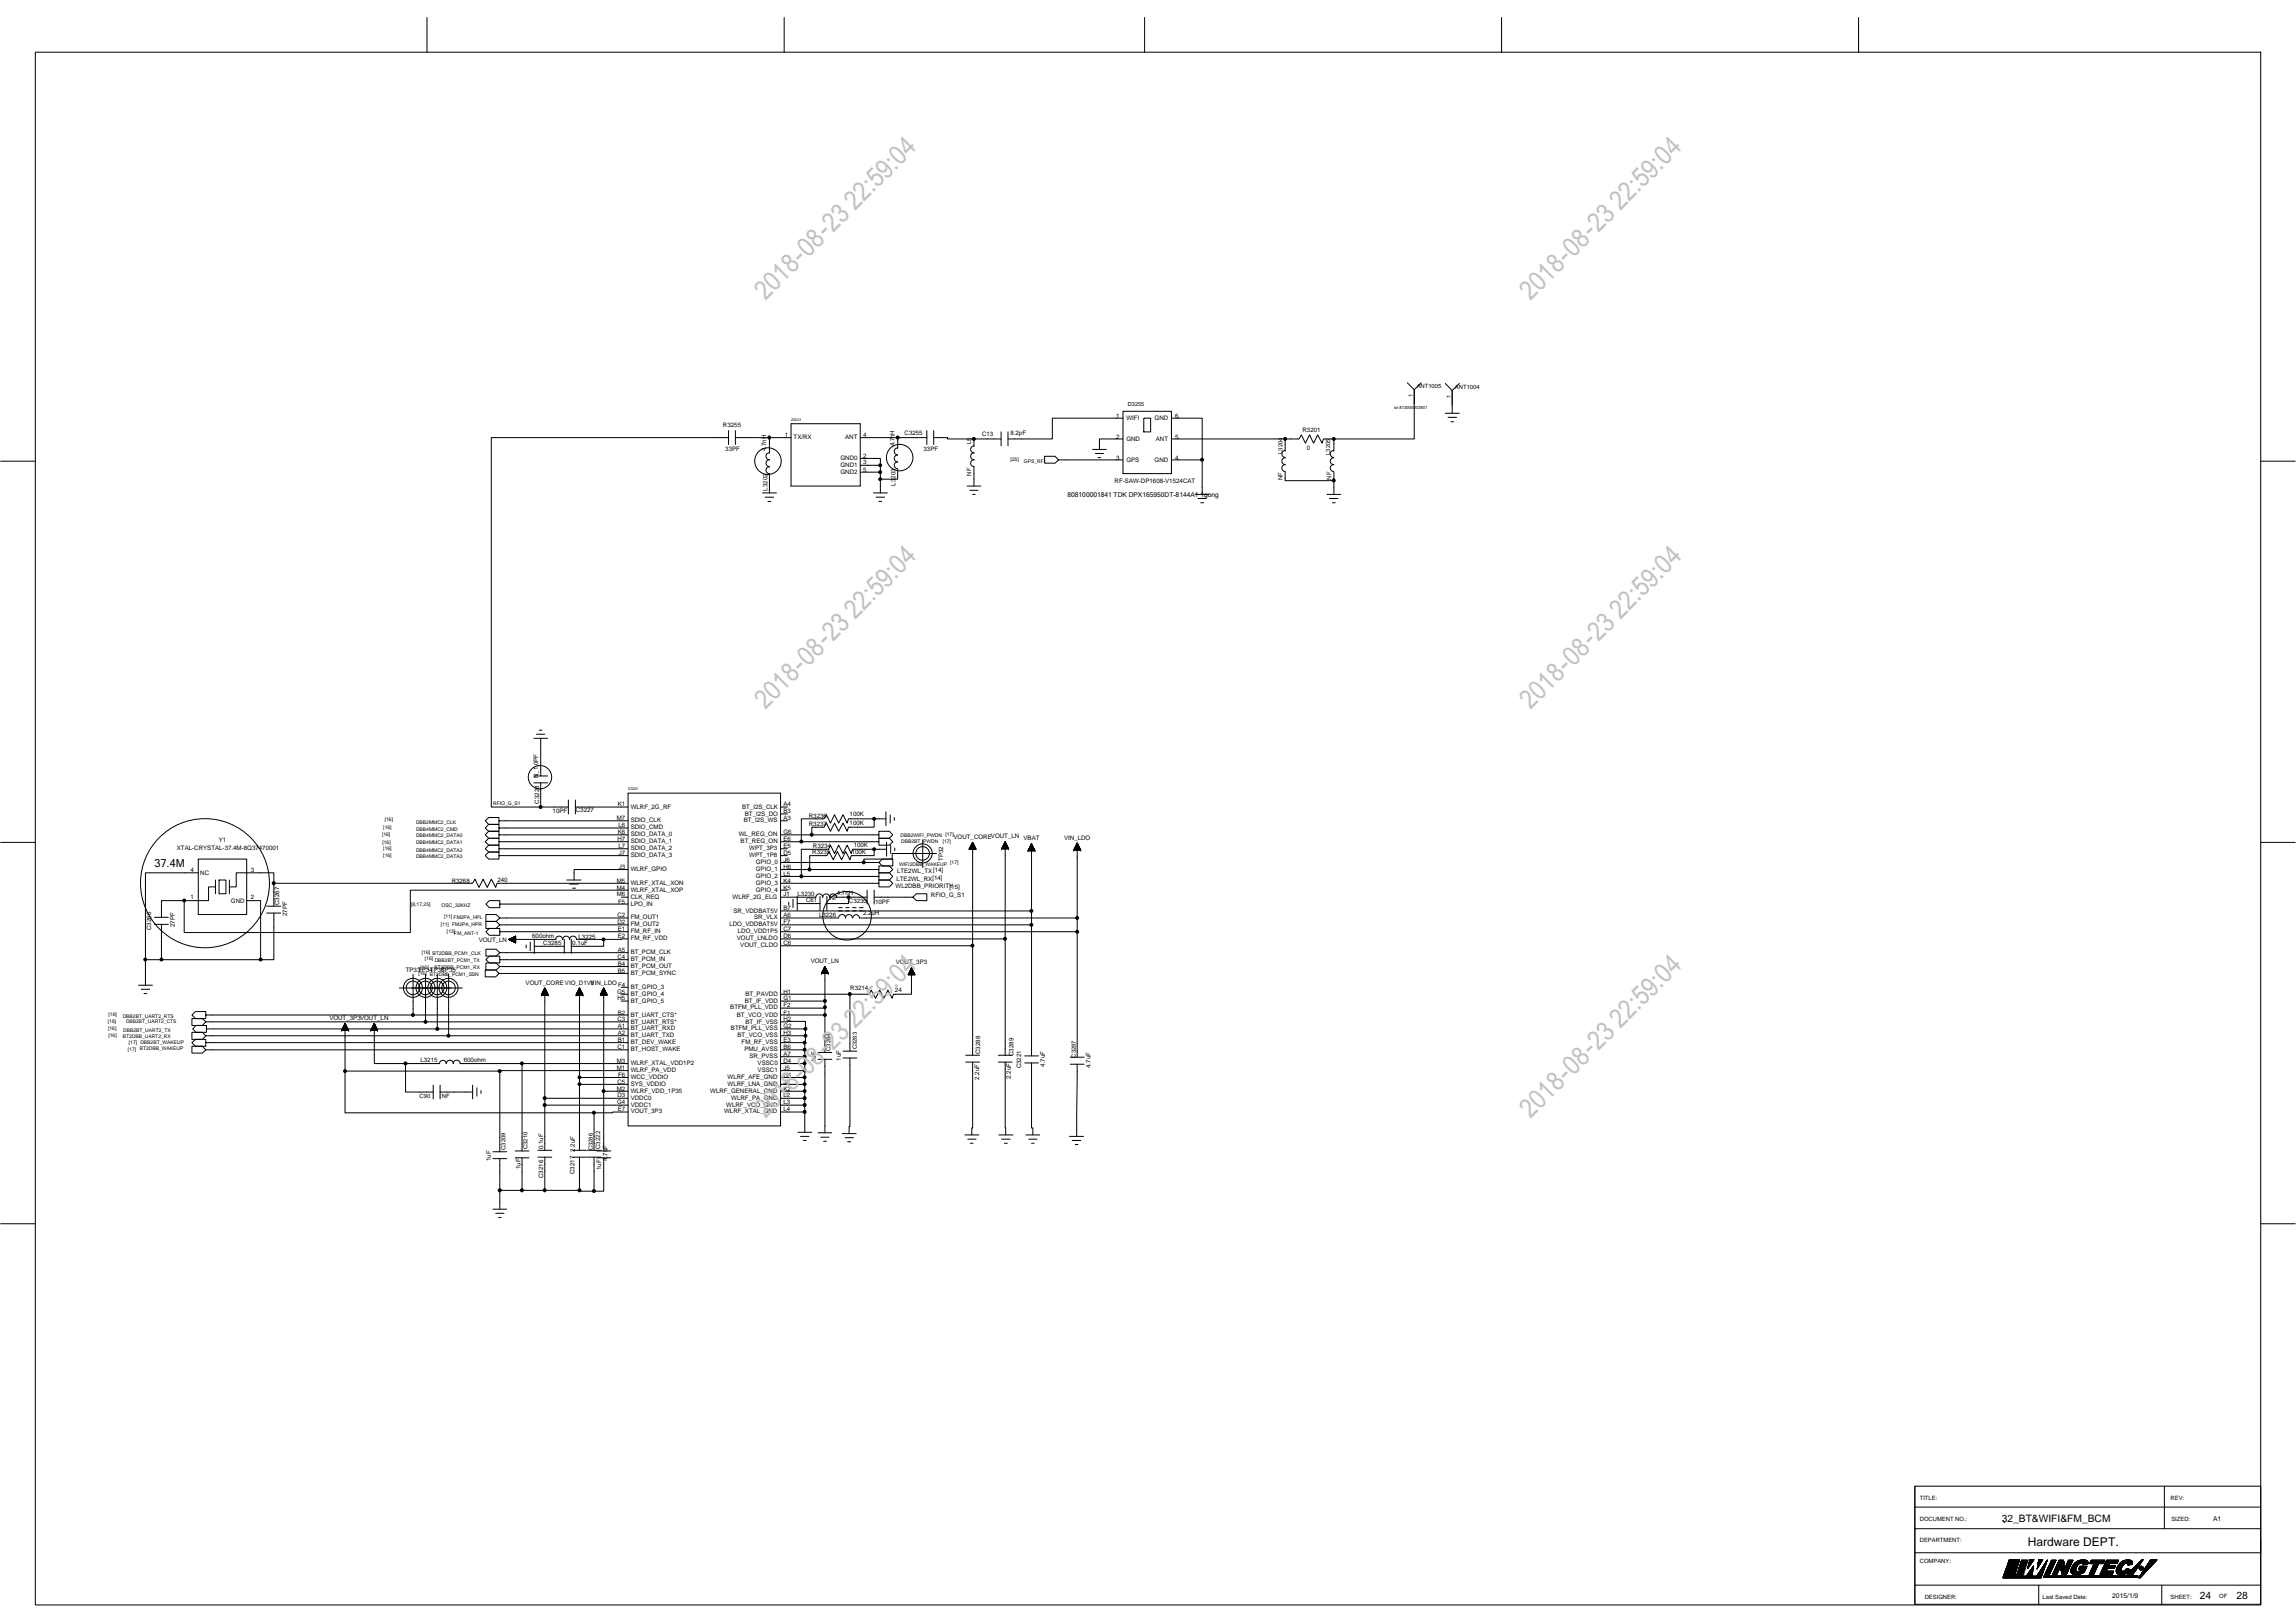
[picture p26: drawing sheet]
<svg xmlns="http://www.w3.org/2000/svg" width="297mm" height="210mm" viewBox="0 0 297 210" stroke-linecap="round" stroke-linejoin="round" font-family="sans-serif">
<defs><g id="words">
<g font-size="3.5" fill="#c0c0c0">
<text x="99" y="38.9" transform="rotate(-45 99 38.9)">2018-08-23 22:59:04</text>
<text x="198" y="38.9" transform="rotate(-45 198 38.9)">2018-08-23 22:59:04</text>
<text x="99" y="91.8" transform="rotate(-45 99 91.8)">2018-08-23 22:59:04</text>
<text x="198" y="91.8" transform="rotate(-45 198 91.8)">2018-08-23 22:59:04</text>
<text x="99" y="144.7" transform="rotate(-45 99 144.7)">2018-08-23 22:59:04</text>
<text x="198" y="144.7" transform="rotate(-45 198 144.7)">2018-08-23 22:59:04</text>
</g>
<text font-size="1.6" x="262.4" y="200">Hardware DEPT.</text>
<text font-size="1.4" x="20" y="112.1">37.4M</text>
<g font-size="1.3">
<text x="259" y="196.9">32_BT&amp;WIFI&amp;FM_BCM</text>
<text x="284.6" y="206.8">24</text>
<text x="289.3" y="206.9">28</text>
</g>
<g font-size=".9">
<text x="138.1" y="64.3">808100001841 TDK DPX165950DT-8144A1 1gong</text>
<text x="286.3" y="196.8">A1</text>
<text x="273.3" y="206.8">2015/1/9</text>
</g>
<g font-size=".8">
<text x="182.8" y="51.4" transform="rotate(-90 182.8 51.4)">1</text>
<text x="183.3" y="50.2">ANT1005</text>
<text x="187.7" y="51.5" transform="rotate(-90 187.7 51.5)">1</text>
<text x="188.2" y="50.4">ANT1004</text>
<text x="93.5" y="55.3">R3255</text>
<text x="93.8" y="58.4">33PF</text>
<text x="99.1" y="58.4" transform="rotate(-90 99.1 58.4)">4.7nH</text>
<text x="101.5" y="56.5">1</text>
<text x="102.7" y="56.8">TX/RX</text>
<text x="108.7" y="59.5">GND0</text>
<text x="109.3" y="56.8">ANT</text>
<text x="111.7" y="56.5">4</text>
<text x="111.7" y="59.2">2</text>
<text x="115.7" y="57.8" transform="rotate(-90 115.7 57.8)">4.7nH</text>
<text x="117" y="56.3">C3255</text>
<text x="119.5" y="58.4">33PF</text>
<text x="125.6" y="57.5" transform="rotate(-90 125.6 57.5)">L5</text>
<text x="127.1" y="56.5">C13</text>
<text x="130.7" y="56.3">8.2pF</text>
<text x="144.4" y="54.1">1</text>
<text x="144.4" y="56.8">2</text>
<text x="144.4" y="59.5">3</text>
<text x="145.7" y="54.4">WIFI</text>
<text x="145.7" y="57.1">GND</text>
<text x="145.7" y="59.8">GPS</text>
<text x="149.4" y="59.8">GND</text>
<text x="149.4" y="54.4">GND</text>
<text x="149.5" y="57.1">ANT</text>
<text x="152" y="59.5">4</text>
<text x="152" y="56.8">5</text>
<text x="152" y="54.1">6</text>
<text x="165.9" y="58.7" transform="rotate(-90 165.9 58.7)">L3204</text>
<text x="168.5" y="55.9">R3201</text>
<text x="169.1" y="58.3">0</text>
<text x="172.1" y="58.8" transform="rotate(-90 172.1 58.8)">L3205</text>
<text x="99.3" y="63.5" transform="rotate(-90 99.3 63.5)">L3202</text>
<text x="108.7" y="61.3">GND2</text>
<text x="108.7" y="60.4">GND1</text>
<text x="111.7" y="61">5</text>
<text x="111.7" y="60.1">3</text>
<text x="115.9" y="62.8" transform="rotate(-90 115.9 62.8)">L3203</text>
<text x="125.7" y="61.5" transform="rotate(-90 125.7 61.5)">NF</text>
<text x="144.2" y="62.5">RF-SAW-DP1608-V1524CAT</text>
<text x="165.9" y="62.1" transform="rotate(-90 165.9 62.1)">NF</text>
<text x="172.2" y="62.1" transform="rotate(-90 172.2 62.1)">NF</text>
<text x="69.6" y="100.7" transform="rotate(-90 69.6 100.7)">N_1.0PF</text>
<text x="69.8" y="104" transform="rotate(-90 69.8 104)">C3228</text>
<text x="71.5" y="105.2">10PF</text>
<text x="74.5" y="105.1">C3227</text>
<text x="79.8" y="106.1">M7</text>
<text x="79.9" y="104.3">K1</text>
<text x="79.9" y="107.9">K6</text>
<text x="80" y="107">L6</text>
<text x="81.6" y="104.6">WLRF_2G_RF</text>
<text x="81.6" y="106.4">SDIO_CLK</text>
<text x="81.6" y="107.3">SDIO_CMD</text>
<text x="96" y="104.6">BT_I2S_CLK</text>
<text x="96.2" y="106.4">BT_I2S_WS</text>
<text x="96.4" y="105.5">BT_I2S_DO</text>
<text x="101.3" y="104.3">A4</text>
<text x="101.3" y="105.2">B3</text>
<text x="101.3" y="106.1">A3</text>
<text x="101.3" y="107.9">G6</text>
<text x="104.6" y="106.8">R3237</text>
<text x="104.6" y="105.8">R3236</text>
<text x="109.9" y="106.7">100K</text>
<text x="109.9" y="105.6">100K</text>
<text x="22.9" y="109.9">XTAL-CRYSTAL-37.4M-8Q37470001</text>
<text x="24.7" y="112.8">4</text>
<text x="25.9" y="113.2">NC</text>
<text x="28.3" y="109">Y1</text>
<text x="32.4" y="112.8">3</text>
<text x="79.9" y="108.8">H7</text>
<text x="80" y="109.7">L7</text>
<text x="80" y="110.6">J7</text>
<text x="80" y="112.4">J3</text>
<text x="81.6" y="108.2">SDIO_DATA_0</text>
<text x="81.6" y="110">SDIO_DATA_2</text>
<text x="81.6" y="109.1">SDIO_DATA_1</text>
<text x="81.6" y="110.9">SDIO_DATA_3</text>
<text x="81.6" y="112.7">WLRF_GPIO</text>
<text x="95.6" y="108.2">WL_REG_ON</text>
<text x="95.8" y="109.1">BT_REG_ON</text>
<text x="96.9" y="110">WPT_3P3</text>
<text x="96.9" y="110.9">WPT_1P8</text>
<text x="97.8" y="112.7">GPIO_1</text>
<text x="97.8" y="111.8">GPIO_0</text>
<text x="97.8" y="113.6">GPIO_2</text>
<text x="101.3" y="109.7">E5</text>
<text x="101.3" y="108.8">E6</text>
<text x="101.3" y="110.6">D5</text>
<text x="101.3" y="112.4">H6</text>
<text x="101.3" y="111.5">J6</text>
<text x="101.3" y="113.3">L5</text>
<text x="105.1" y="110.5">R3235</text>
<text x="105.2" y="109.7">R3234</text>
<text x="110.2" y="110.4">100K</text>
<text x="110.4" y="109.6">100K</text>
<text x="116" y="113.9">LTE2WL_RX[14]</text>
<text x="116.1" y="112.9">LTE2WL_TX[14]</text>
<text x="122" y="111.4" transform="rotate(-90 122 111.4)">TP32</text>
<text x="123.4" y="108.5">VOUT_COREVOUT_LN VBAT</text>
<text x="137.7" y="108.6">VIN_LDO</text>
<text x="22.6" y="120" transform="rotate(-90 22.6 120)">27PF</text>
<text x="24.7" y="116.3">1</text>
<text x="29.9" y="116.8">GND</text>
<text x="32.4" y="116.3">2</text>
<text x="36.1" y="117.1" transform="rotate(-90 36.1 117.1)">C3267</text>
<text x="37.2" y="118.6" transform="rotate(-90 37.2 118.6)">27PF</text>
<text x="58.4" y="114.2">R3268</text>
<text x="64.3" y="114.1">240</text>
<text x="79.8" y="114.2">M5</text>
<text x="79.8" y="115.1">M4</text>
<text x="79.8" y="116">M6</text>
<text x="79.9" y="119.6">D2</text>
<text x="79.9" y="118.7">C2</text>
<text x="80" y="116.9">F5</text>
<text x="81.6" y="114.5">WLRF_XTAL_XON</text>
<text x="81.6" y="115.4">WLRF_XTAL_XOP</text>
<text x="81.6" y="116.2">CLK_REQ</text>
<text x="81.6" y="117.2">LPO_IN</text>
<text x="81.6" y="119.9">FM_OUT2</text>
<text x="81.6" y="119">FM_OUT1</text>
<text x="94.4" y="119.9">LDO_VDDBAT5V</text>
<text x="94.8" y="116.2">WLRF_2G_ELG</text>
<text x="94.9" y="118.1">SR_VDDBAT5V</text>
<text x="97.6" y="119">SR_VLX</text>
<text x="97.8" y="114.5">GPIO_3</text>
<text x="97.8" y="115.4">GPIO_4</text>
<text x="101.3" y="114.2">K4</text>
<text x="101.3" y="115.1">K5</text>
<text x="101.3" y="116">J1</text>
<text x="101.3" y="117.8">B7</text>
<text x="101.3" y="118.7">A6</text>
<text x="101.3" y="119.6">F7</text>
<text x="103.2" y="115.9">L3230</text>
<text x="104.3" y="116.7">C61</text>
<text x="106" y="118.6">L3226</text>
<text x="107.4" y="116.5">NF</text>
<text x="108.3" y="115.8">4.7nH</text>
<text x="109.8" y="116.8">C3230</text>
<text x="111.7" y="118.4">2.2uH</text>
<text x="113.2" y="117">10PF</text>
<text x="115.9" y="114.9">WL2DBB_PRIORITY</text>
<text x="120.4" y="116.1">RFIO_G_S1</text>
<text x="122.8" y="115">[15]</text>
<text x="19.6" y="120.3" transform="rotate(-90 19.6 120.3)">C3266</text>
<text x="52.5" y="125.8">TP33TP34</text>
<text x="55.6" y="125.8">TP36</text>
<text x="57.1" y="125.8">TP35</text>
<text x="61.9" y="121.8">VOUT_LN</text>
<text x="68.9" y="121.4">600ohm</text>
<text x="70.3" y="122.3">C3285</text>
<text x="74" y="122.2">0.1uF</text>
<text x="74.8" y="121.5">L3225</text>
<text x="79.9" y="124.1">C4</text>
<text x="79.9" y="120.5">E1</text>
<text x="79.9" y="121.4">E2</text>
<text x="79.9" y="123.2">A5</text>
<text x="79.9" y="124.9">B4</text>
<text x="79.9" y="125.9">B5</text>
<text x="81.6" y="120.8">FM_RF_IN</text>
<text x="81.6" y="121.6">FM_RF_VDD</text>
<text x="81.6" y="123.4">BT_PCM_CLK</text>
<text x="81.6" y="124.3">BT_PCM_IN</text>
<text x="81.6" y="125.2">BT_PCM_OUT</text>
<text x="95.3" y="121.6">VOUT_LNLDO</text>
<text x="95.5" y="120.8">LDO_VDD1P5</text>
<text x="95.8" y="122.5">VOUT_CLDO</text>
<text x="101.3" y="120.5">C7</text>
<text x="101.3" y="121.4">D6</text>
<text x="101.3" y="122.3">C6</text>
<text x="104.9" y="124.6">VOUT_LN</text>
<text x="115.9" y="124.8">VOUT_3P3</text>
<text x="42.6" y="132">VOUT_3P3VOUT_LN</text>
<text x="68" y="127.4">VOUT_COREVIO_D1V8</text>
<text x="76.4" y="127.4">VIN_LDO</text>
<text x="79.8" y="128.5">G5</text>
<text x="79.9" y="129.4">H5</text>
<text x="79.9" y="131.3">B2</text>
<text x="80" y="127.6">F4</text>
<text x="81.6" y="131.5">BT_UART_CTS*</text>
<text x="81.6" y="126.1">BT_PCM_SYNC</text>
<text x="81.6" y="128.8">BT_GPIO_4</text>
<text x="81.6" y="127.9">BT_GPIO_3</text>
<text x="81.6" y="129.7">BT_GPIO_5</text>
<text x="94.5" y="130.6">BTFM_PLL_VDD</text>
<text x="95.3" y="131.5">BT_VCO_VDD</text>
<text x="96.4" y="129.7">BT_IF_VDD</text>
<text x="96.4" y="128.8">BT_PAVDD</text>
<text x="101.3" y="128.5">H1</text>
<text x="101.3" y="130.3">F2</text>
<text x="101.3" y="129.4">G1</text>
<text x="101.3" y="131.3">F1</text>
<text x="110" y="128.1">R3214</text>
<text x="115.8" y="128.3">24</text>
<text x="54.4" y="137.4">L3215</text>
<text x="60" y="137.4">600ohm</text>
<text x="79.8" y="137.5">M3</text>
<text x="79.9" y="135.7">C1</text>
<text x="79.9" y="132.1">C3</text>
<text x="79.9" y="134.8">B1</text>
<text x="79.9" y="133.9">A2</text>
<text x="79.9" y="133">A1</text>
<text x="81.6" y="136">BT_HOST_WAKE</text>
<text x="81.6" y="135.1">BT_DEV_WAKE</text>
<text x="81.6" y="134.2">BT_UART_TXD</text>
<text x="81.6" y="133.3">BT_UART_RXD</text>
<text x="81.6" y="132.4">BT_UART_RTS*</text>
<text x="81.6" y="137.8">WLRF_XTAL_VDD1P2</text>
<text x="94.6" y="133.3">BTFM_PLL_VSS</text>
<text x="95.4" y="134.2">BT_VCO_VSS</text>
<text x="95.9" y="135.1">FM_RF_VSS</text>
<text x="96.3" y="136">PMU_AVSS</text>
<text x="96.5" y="132.4">BT_IF_VSS</text>
<text x="97" y="136.9">SR_PVSS</text>
<text x="98" y="137.8">VSSC0</text>
<text x="101.3" y="132.1">H2</text>
<text x="101.3" y="133">G2</text>
<text x="101.3" y="133.9">H3</text>
<text x="101.3" y="134.8">E3</text>
<text x="101.3" y="135.7">B6</text>
<text x="101.3" y="136.6">A7</text>
<text x="101.3" y="137.5">D4</text>
<text x="105.6" y="137.4" transform="rotate(-90 105.6 137.4)">1uF</text>
<text x="107.5" y="136" transform="rotate(-90 107.5 136)">C3284</text>
<text x="108.8" y="137.2" transform="rotate(-90 108.8 137.2)">1uF</text>
<text x="110.8" y="135.8" transform="rotate(-90 110.8 135.8)">C3283</text>
<text x="126.8" y="136.4" transform="rotate(-90 126.8 136.4)">C3288</text>
<text x="131.1" y="136.6" transform="rotate(-90 131.1 136.6)">C3289</text>
<text x="139.2" y="136.8" transform="rotate(-90 139.2 136.8)">C3287</text>
<text x="54.3" y="142.1">C90</text>
<text x="57.2" y="142.1">NF</text>
<text x="79.8" y="138.4">M1</text>
<text x="79.8" y="141.1">M2</text>
<text x="79.8" y="142.9">G4</text>
<text x="79.9" y="140.2">C5</text>
<text x="79.9" y="142">D3</text>
<text x="79.9" y="143.8">E7</text>
<text x="80" y="139.3">F6</text>
<text x="81.6" y="139.6">WCC_VDDIO</text>
<text x="81.6" y="138.7">WLRF_PA_VDD</text>
<text x="81.6" y="140.5">SYS_VDDIO</text>
<text x="81.6" y="141.4">WLRF_VDD_1P35</text>
<text x="81.6" y="142.3">VDDC0</text>
<text x="81.6" y="143.2">VDDC1</text>
<text x="91.9" y="141.4">WLRF_GENERAL_GND</text>
<text x="94" y="143.2">WLRF_VCO_GND</text>
<text x="94.1" y="139.6">WLRF_AFE_GND</text>
<text x="94.1" y="140.5">WLRF_LNA_GND</text>
<text x="94.6" y="142.3">WLRF_PA_GND</text>
<text x="98" y="138.7">VSSC1</text>
<text x="101.3" y="139.3">H4</text>
<text x="101.3" y="138.4">J5</text>
<text x="101.3" y="140.2">J2</text>
<text x="101.3" y="141.1">K2</text>
<text x="101.3" y="142">L2</text>
<text x="101.3" y="142.9">L3</text>
<text x="101.3" y="143.8">L4</text>
<text x="126.7" y="139.7" transform="rotate(-90 126.7 139.7)">2.2uF</text>
<text x="130.8" y="139.6" transform="rotate(-90 130.8 139.6)">2.2uF</text>
<text x="132.1" y="138.2" transform="rotate(-90 132.1 138.2)">C3221</text>
<text x="135.2" y="138" transform="rotate(-90 135.2 138)">4.7uF</text>
<text x="141.1" y="138.2" transform="rotate(-90 141.1 138.2)">4.7uF</text>
<text x="65.4" y="148.8" transform="rotate(-90 65.4 148.8)">C3209</text>
<text x="68.3" y="148.7" transform="rotate(-90 68.3 148.7)">C3210</text>
<text x="70.3" y="148.7" transform="rotate(-90 70.3 148.7)">0.1uF</text>
<text x="74.4" y="149" transform="rotate(-90 74.4 149)">2.2uF</text>
<text x="76.7" y="148.8" transform="rotate(-90 76.7 148.8)">C3286</text>
<text x="77.7" y="148.7" transform="rotate(-90 77.7 148.7)">C3222</text>
<text x="81.6" y="144.1">VOUT_3P3</text>
<text x="93.7" y="144.1">WLRF_XTAL_GND</text>
<text x="63.5" y="150.2" transform="rotate(-90 63.5 150.2)">1uF</text>
<text x="67.3" y="151.2" transform="rotate(-90 67.3 151.2)">1uF</text>
<text x="70.3" y="152.4" transform="rotate(-90 70.3 152.4)">C3216</text>
<text x="74.3" y="151.9" transform="rotate(-90 74.3 151.9)">C3217</text>
<text x="77.8" y="151.4" transform="rotate(-90 77.8 151.4)">1uF</text>
<text x="78.6" y="150.2" transform="rotate(-90 78.6 150.2)">4.7uF</text>
<text x="248.4" y="196.8">DOCUMENT NO.:</text>
<text x="248.4" y="194.1">TITLE:</text>
<text x="280.8" y="194">REV:</text>
<text x="280.9" y="196.8">SIZED:</text>
<text x="248.4" y="199.5">DEPARTMENT:</text>
<text x="248.4" y="202.2">COMPANY:</text>
<text x="249" y="206.8">DESIGNER:</text>
<text x="264.2" y="206.8">Last Saved Date:</text>
<text x="280.8" y="206.8">SHEET:</text>
<text x="287.1" y="206.7">OF</text>
</g>
<text font-size=".7" x="145.9" y="52.6">D3255</text>
<g font-size=".6">
<text x="130.7" y="59.6">[25]</text>
<text x="132.5" y="59.8">GPS_RF</text>
<text x="49.6" y="107.2">[16]</text>
<text x="49.8" y="106.2">[16]</text>
<text x="53.8" y="107.5">DBB4MMC2_CMD</text>
<text x="53.8" y="106.6">DBB2MMC2_CLK</text>
<text x="63.8" y="104.1">RFIO_G_S1</text>
<text x="49.4" y="108.1">[16]</text>
<text x="49.5" y="109.2">[16]</text>
<text x="49.6" y="110.9">[16]</text>
<text x="49.6" y="110">[16]</text>
<text x="53.8" y="109.2">DBB4MMC2_DATA1</text>
<text x="53.8" y="108.4">DBB4MMC2_DATA0</text>
<text x="53.8" y="111.1">DBB4MMC2_DATA3</text>
<text x="53.8" y="110.2">DBB4MMC2_DATA2</text>
<text x="116.3" y="112">WIFI2DBB_WAKEUP</text>
<text x="116.5" y="108.3">DBB2WIFI_PWDN</text>
<text x="116.6" y="109.1">DBB2BT_PWDN</text>
<text x="122" y="109.1">[17]</text>
<text x="122.3" y="108.1">[17]</text>
<text x="122.9" y="111.8">[17]</text>
<text x="53.2" y="117.2">[8,17,25]</text>
<text x="57" y="119.8">[11] FM2PA_HPR</text>
<text x="57.1" y="117.3">OSC_32KHZ</text>
<text x="57.4" y="118.8">[11]</text>
<text x="58.7" y="119">FM2PA_HPL</text>
<text x="54.4" y="125.3">[16]</text>
<text x="54.6" y="123.4">[16] BT2DBB_PCM1_CLK</text>
<text x="55" y="124.2">[16]</text>
<text x="56.2" y="125.4">BT2DBB_PCM1_RX</text>
<text x="56.2" y="124.4">DBB2BT_PCM1_TX</text>
<text x="57.8" y="120.7">[13]</text>
<text x="58.8" y="120.9">FM_ANT-1</text>
<text x="14.1" y="131.5">[16]</text>
<text x="15.9" y="131.7">DBB2BT_UART2_RTS</text>
<text x="54.1" y="126.1">[16]</text>
<text x="55.6" y="126.3">BT2DBB_PCM1_SSN</text>
<text x="14" y="132.3">[16]</text>
<text x="14" y="133.2">[16]</text>
<text x="14" y="134.2">[16]</text>
<text x="15.9" y="134.3">BT2DBB_UART2_RX</text>
<text x="15.9" y="133.5">DBB2BT_UART2_TX</text>
<text x="16.3" y="132.4">DBB2BT_UART2_CTS</text>
<text x="16.5" y="136">[17] BT2DBB_WAKEUP</text>
<text x="16.7" y="135.1">[17] DBB2BT_WAKEUP</text>
</g>
<g font-size=".5">
<text x="180.4" y="52.9">sn 813000003901</text>
<text x="102.3" y="54.5">Z3201</text>
<text x="81.3" y="102.3">D3201</text>
</g>
</g></defs>
<g fill="none" stroke="#000" stroke-width=".13">
<path d="M4.6 6.8h287.9v200.8h-287.9zM55.2 2.3v4.5M101.4 2.3v4.5M148.1 2.3v4.5M194.3 2.3v4.5M240.4 2.3v4.5M.1 59.7h4.5M94.3 56.6h-30.7v47.8h6.4M94.3 55.7v1.8M95.1 55.7v1.8M99.5 56.6v2M99.6 59.5h-.1a.45 .45 0 0 0-.4 .4 .45 .45 0 0 0 .4 .5"/>
<path d="M99.6 58.6h-.1a.45 .45 0 0 0-.4 .4 .45 .45 0 0 0 .4 .5M102.3 56.6h-7.2M102.3 54.8h9v8.1h-9zM111.3 59.3h2.6v.9M111.3 56.6h8.6M116.1 59.8a.45 .45 0 0 0-.4 .4 .45 .45 0 0 0 .4 .4M116.1 58.9a.45 .45 0 0 0-.4 .4 .45 .45 0 0 0 .4 .5M116.1 56.6v1.4a.45 .45 0 0 0-.4 .4 .45 .45 0 0 0 .4 .4M119.9 55.7v1.8M120.8 56.6h1.8v.2h3.4M120.8 55.7v1.8M126 56.8v.9"/>
<path d="M126 56.8h3.5M126 59.5a.45 .45 0 0 0-.4 .4 .45 .45 0 0 0 .4 .5M126 58.6a.45 .45 0 0 0-.4 .4 .45 .45 0 0 0 .4 .5M126 57.7a.45 .45 0 0 0-.4 .4 .45 .45 0 0 0 .4 .5M129.5 55.9v1.8M130.4 55.9v1.8M136.9 59.5l-.4-.5h-1.4v.9h1.4l.4-.4h8.4M141.3 58.1h1.8M141.7 58.7h1.1M142 59.2h.4M145.3 54.1h-9.2v2.7h-5.7M145.3 56.8h-3.1v1.3"/>
<path d="M145.3 53.2h6.3v8.1h-6.3zM148 54.1h.9v1.8h-.9zM151.6 54.1h3.9v9.9M155.5 59.5h-3.9M166.3 56.8v1.5M166.3 59.3v-.1a.45 .45 0 0 0-.5 .5 .45 .45 0 0 0 .5 .4M166.3 58.4v-.1a.45 .45 0 0 0-.5 .4 .45 .45 0 0 0 .5 .5M172.6 59.3l-.1-.1a.45 .45 0 0 0-.4 .5 .45 .45 0 0 0 .4 .4M172.6 58.4l-.1-.1a.45 .45 0 0 0-.4 .4 .45 .45 0 0 0 .4 .5M172.6 56.8h-1.4l-.2 .5-.5-1-.6 1-.5-1-.5 1-.5-1-.3 .5h-16.5M172.6 56.8v1.5M182.1 49.5l.9 .9v1.8"/>
<path d="M183 52.2v4.6h-10.4M183.9 49.5l-.9 .9v1.8M187 49.6l.9 .9v1.8M187 53.5h1.8M187.3 54h1.1M187.7 54.6h.4M188.8 49.6l-.9 .9v3M292.5 59.7h4.4M98.7 63.8h1.8M99 64.3h1.1M99.4 64.9h.3M99.5 61.3v2.5"/>
<path d="M99.6 60.4h-.1a.45 .45 0 0 0-.4 .4 .45 .45 0 0 0 .4 .5M111.3 61.1h2.6v2.7M111.3 60.2h2.6v.9M113 63.8h1.8M113.3 64.3h1.1M113.7 64.9h.4M116.1 60.7v1.3h-2.2M125.1 62.9h1.8M125.5 63.4h1M125.8 64h.4M126 60.4v2.5M154.6 64h1.8"/>
<path d="M155 64.5h1.1M155.3 65h.4M166.3 61v1.2h6.3v1.8M166.3 60.2v-.1a.45 .45 0 0 0-.5 .5 .45 .45 0 0 0 .5 .4M171.7 64h1.8M172 64.5h1.1M172.4 65h.3M172.6 60.2l-.1-.1a.45 .45 0 0 0-.4 .5 .45 .45 0 0 0 .4 .4M172.6 61v1.2M69.1 95.5h1.7M69.4 95h1.1M69.8 94.5h.3"/>
<path d="M70 95.5v4.9M.1 109h4.5M20 119.6h1.8M20 118.7h1.8M20.9 119.6v4.6M23.8 116.5h.1M25.7 111.1h6.2v7.2h-6.2zM25.7 112.9h-6.9v11.3M27.9 114.7h-.9v1.8h-3.2M27.9 113.9v1.7M28.3 113.9h.9v1.7h-.9zM29.7 113.9v1.7"/>
<path d="M31.9 116.5h1.8v7.7M34.5 118.1h1.8M34.5 117.2h1.8M35.4 114.3h25.7l.3-.6 .6 1.1 .5-1.1 .5 1.1 .6-1.1 .5 1.1 .2-.5h17M35.4 114.3v-1.4h-4.8v1.8h-.9M35.4 118.1v6.1h-1.7M35.4 114.3v2.9M64.6 108.9v-.4h-1.4l-.4 .4 .4 .4h1.4v-.4h16.7M64.6 108v-.5h-1.4l-.4 .5 .4 .5h1.4v-.5h16.7M64.6 107.1v-.4h-1.4l-.4 .4 .4 .4h1.4v-.4h16.7M64.6 110.7v-.5h-1.4l-.4 .5 .4 .4h1.4v-.4h16.7M64.6 109.8v-.5h-1.4l-.4 .5 .4 .4h1.4v-.4h16.7"/>
<path d="M64.6 106.2v-.4h-1.4l-.4 .4 .4 .5h1.4v-.5h16.7M64.7 117v-.5h-1.4l-.4 .5 .4 .4h1.4v-.4h16.6M69.1 101.3h1.7M69.1 100.4h1.7M70 101.3v3.1M70 104.4h3.5M73.3 113.9h1.9M73.5 103.5v1.8M73.7 114.4h1.1M74.1 114.9h.3M74.4 103.5v1.8M74.4 104.4h6.9"/>
<path d="M80.4 116.1h.9M81.3 118.8h-16.6l-.5-.5h-1.3v.9h1.3l.5-.4M81.3 119.7h-16.6l-.5-.5h-1.3v.9h1.3l.5-.4M81.3 115.2h-28.2v5.4h-29.3v-4.1h-2.9v2.2M81.3 112.5h-7v1.4M81.3 102.6h19.7v43.1h-19.7zM101 116.1h4.6a.43 .43 0 0 1 .4-.4 .43 .43 0 0 1 .4 .4M101 112.5h3.8v-1.8h2.2l.2-.5 .6 1 .5-1 .6 1 .5-1 .6 1 .1-.5h3v-.8h-2.8l-.2 .5-.5-1.1-.5 1.1-.6-1.1-.5 1.1-.6-1.1-.2 .6h-3.5v3.5h-2.7M101 117.9h32.5v1.8M101 104.4h.9M101 106.2h.9M101 109.8h.9"/>
<path d="M101 110.7h.9M101 115.2h.9M101 119.7h32.5M101 105.3h.9M102 116.7v.4M102.6 116.3v1.1M103.1 116.9h3M103.1 116v1.8M103.7 108.9h10v-.4h1.4l.4 .4-.4 .4h-1.4v-.4M103.7 113.4h10v-.5h1.4l.4 .5-.4 .5h-1.4v-.5M104.8 112.5h8.9v-.5h1.4l.4 .5-.4 .4h-1.4v-.4M105 108v-1h1.6l.3-.5 .5 1 .6-1 .5 1 .6-1 .5 1 .2-.5h3.3v-1.1h-3.3l-.2 .6-.5-1.1-.6 1.1-.5-1.1-.6 1.1-.5-1.1-.3 .5h-2.9v3h-2.7"/>
<path d="M106.1 116v1.8M106.4 116.1a.43 .43 0 0 1 .5-.4 .43 .43 0 0 1 .4 .4M107 116v1.8M107.3 116.1a.43 .43 0 0 1 .5-.4 .43 .43 0 0 1 .4 .4M108.2 116.1h1.6v.8h-2.8M108.5 118.8h-7.5M108.5 117.4h.5M108.5 117.9h.5M108.5 118.7a.43 .43 0 0 1 .4-.4 .43 .43 0 0 1 .5 .5M109.4 118.7a.43 .43 0 0 1 .4-.4 .43 .43 0 0 1 .5 .5M109.4 117.4h.5M109.4 117.9h.5"/>
<path d="M109.8 116.1h2.4M110.3 117.4h.5M110.3 117.9h.5M110.3 118.7a.41 .41 0 0 1 .5-.4 .41 .41 0 0 1 .4 .5M111.2 117.4h.5M111.2 117.9h.5M111.8 111.6h1.9l.5-.5h1.3v.9h-1.3l-.5-.4M112.2 115.2v1.8M113.1 115.2v1.8M113.1 116.1h5l.5 .4h1.3v-.9h-1.3l-.5 .5M113.1 109.9h1.6M113.1 105.9h1.5"/>
<path d="M113.7 108v.5h1.4l.4-.5-.4-.5h-1.4v.5h-12.7M113.7 114.3v.4h1.4l.4-.4-.4-.4h-1.4v.4h-12.7M114.6 105v1.8M114.7 109v1.8M115.2 105.4v1.1M115.2 109.3v1.1M115.7 105.8v.3M115.8 109.7v.4M119.4 108.6v3.6M121.2 110.4h-5.8v.7h-3.6v.5h-10.8M125.4 109.9h.9M125.4 109.7v.2"/>
<path d="M125.4 109.8h.8M125.5 109.7h.7M125.5 109.7v.2M125.5 109.7h.7v.2M125.5 109.9v-.3h.7v.3M125.5 109.9v-.4h.6v.4M125.6 109.5h.5v.4M125.6 109.4v.5M125.6 109.5h.4M125.6 109.4h.4M125.6 109.3h.4v.6M125.7 109.2v.7"/>
<path d="M125.7 109.3h.3M125.7 109.3h.3v.6M125.7 109.2h.3M125.7 109.1v.8M125.7 109.1h.2v.8M125.8 109.1h.1M125.8 109v.9M125.8 109h.1M125.8 109l.5 .9h-.9l.4-.9v13.4M125.9 109l-.1 .9M125.9 109.2h-.2v.7M126.2 109.8v.1"/>
<path d="M126.3 109.9h.1M129.6 109.8h.1M129.6 109.8h.9M129.6 109.7h.8M129.7 109.6v.2M129.7 109.7h.7v.1M129.7 109.6h.7M129.7 109.5v.3M129.8 109.4v.4M129.8 109.5h.5M129.8 109.5h.5v.3M129.8 109.4h.5"/>
<path d="M129.8 109.4h.5v.4M129.8 109.3h.4M129.8 109.2v.6M129.8 109.3h.4v.5M129.9 109.3h.3M129.9 109.2h.3M129.9 109.1v.7M129.9 109.8l.1-.7h.1v.7M129.9 109.1h.3M129.9 109.1h.2M130 109v.8M130 109h.1v.8"/>
<path d="M130 108.9v.9M130 109h.1M130 108.9h.1M130 108.9l.5 .9h-.9l.4-.9v27.6M130.1 108.9v.9M130.2 109.2v.6M130.2 109.2h-.3v.6M130.3 109.5v.3M130.4 109.6v.2M130.4 109.6h-.7v.2M130.4 109.7h-.8v.1M130.5 109.8h.1"/>
<path d="M133 110.1h.1M133 110.1h.9M133 110h.9M133 110.1v-.1h.9v.1M133.1 110.1v-.2h.7v.2M133.1 109.9h.7v.2M133.1 109.8h.7M133.1 109.7v.4M133.2 109.7h.5M133.2 109.7h.5v.4M133.2 110.1v-.5h.5v.5M133.2 110.1v-.5h.4v.5"/>
<path d="M133.3 109.5h.3v.6M133.3 109.4v.7M133.3 109.4h.3v.7M133.3 109.4h.2M133.4 109.3h.1v.8M133.4 109.3h.1M133.4 109.2v.9M133.4 110.1l.1-.9v.9M133.4 109.2h.1M133.5 109.2h.1M133.5 109.2l.4 .9h-.9l.5-.9v8.7M133.5 119.7v16.9"/>
<path d="M133.6 109.5h-.3v.6M133.7 109.7h-.5v.4M133.9 110.1h.1M138.9 110h.1M139 109.9l-.1 .1h.9M139 109.9h.8M139 109.8v.2M139 109.8h.7M139.1 109.7h.6M139.1 110v-.4h.5v.4M139.2 109.5v.5M139.2 109.5h.4v.5"/>
<path d="M139.2 109.5h.3M139.2 109.4h.3M139.2 109.3h.3M139.3 109.3h.2M139.3 109.2h.1M139.3 109.2v.8M139.3 109.2h.1v.8M139.3 109.1v.9M139.3 109.1l.1 .9M139.4 109.1h.1M139.4 109.1l.4 .9h-.9l.5-.9v27.7M139.4 118.8h-28.2"/>
<path d="M139.5 109.2v.8M139.5 109.3h-.2l-.1 .7M139.5 109.3v.7M139.5 109.4h-.3v.6M139.6 109.7h-.5v.3M139.7 109.7v.3M139.7 109.7h-.7v.3M139.7 109.8v.2M139.8 110h.1M292.5 109h4.4M17.9 127.5h1.8M18.3 128h1.1"/>
<path d="M18.6 128.5h.4M18.8 124.2v3.3M18.8 124.2h14.9M26.6 134.9v.5h-1.3l-.5-.5 .5-.4h1.3v.4h54.7M26.6 135.8l-.4 .4h-1.4v-.8h1.4l.4 .4h54.7M26.6 131.3v-.4h-1.3l-.5 .4 .5 .5h1.3v-.5h26.8M26.6 134l-.4-.4h-1.4v.9h1.4l.4-.5h31.4M26.7 133.1v-.4h-1.3l-.5 .4 .5 .5h1.3v-.5h29.9M44.2 133.3h.1M44.2 133.3h.9M44.2 133.2h.9M44.3 133.1v.2"/>
<path d="M44.3 133.1h.7M44.3 133v.3M44.3 133.1h.7v.2M44.3 133h.7M44.4 133h.6v.3M44.4 132.9v.4M44.4 132.9h.5v.4M44.4 132.8v.5M44.4 132.9h.5M44.4 132.8h.5M44.5 132.7h.3M44.5 132.6v.7"/>
<path d="M44.5 132.7h.3v.6M44.6 132.5v.8M44.6 132.6h.1M44.6 132.5h.1v.8M44.6 132.5h.1M44.6 132.4h.1M44.6 132.5l.1 .8M44.6 132.4v.9M44.6 132.4l.5 .9h-.9l.4-.9v6.2M44.6 138.6v5.4h32.3M44.6 138.6h20.1M44.8 132.7v.6"/>
<path d="M44.8 132.8h-.3v.5M44.8 132.8v.5M44.9 132.9v.4M45 133.2v.1M45 133.2h-.7l-.1 .1M45.1 133.2v.1M45.1 133.3h.1M48 133.3h.1M48 133.2v.1M48 133.3h.8M48 133.2h.8M48 133.1v.2"/>
<path d="M48.1 133.1v.2M48.1 133.1h.7M48.1 133.1h.6M48.1 133.3v-.3h.6v.3M48.1 133h.6M48.2 132.9h.5v.4M48.2 132.9h.5M48.2 132.8v.5M48.3 132.7v.6M48.3 132.8h.3M48.3 132.7h.3M48.3 132.6v.7"/>
<path d="M48.3 132.7h.2l.1 .6M48.3 132.5v.8M48.3 132.6h.2v.7M48.4 132.5h.1v.8M48.4 132.4v.9M48.4 132.4h.1M48.4 132.4l.4 .9h-.8l.4-.9v5.2h4.1v3.7h3.5M48.4 132.5v.8M48.6 132.7v.6M48.6 132.8h-.4v.5M48.7 132.9v.4M48.7 132.9h-.5v.4"/>
<path d="M48.8 133.1v.2M48.8 133.2v.1M48.8 133.3h.1M51.7 127.8h8.1M53.4 126v5.3h27.9M55.1 126v6.2h-28.5l-.4 .5h-1.4v-.9h1.4l.4 .4M55.1 132.2h26.2M56.6 126v7.1h24.7M56.9 137.6a.41 .41 0 0 1 .4-.4 .41 .41 0 0 1 .4 .4M56.9 137.6h-4.4M57.8 137.6a.42 .42 0 0 1 .4-.4 .42 .42 0 0 1 .4 .4M58 126v8h23.3"/>
<path d="M58.6 137.6a.42 .42 0 0 1 .5-.4 .42 .42 0 0 1 .4 .4M59.6 137.6h21.7M64.6 125.9l-.5 .5h-1.3v-.9h1.3l.5 .4h16.7M64.7 124.2v.4h-1.4l-.4-.4 .4-.5h1.4v.5h16.6M64.7 125.1l-.5 .4h-1.3v-.9h1.3l.5 .5h16.6M64.7 123.3l-.5 .4h-1.3v-.9h1.3l.5 .5h16.6M64.7 138.6v10.4M65.8 121.5h.9M65.8 121.5v.1M65.8 121.6h.9M65.9 121.5v.1M65.9 121.5h.8"/>
<path d="M66 121.5v.1M66 121.4v.2h.7M66 121.4h.7M66.1 121.4v.3M66.1 121.4v.3h.6M66.1 121.4h.6M66.2 121.3v.5M66.2 121.8h.5M66.3 121.3v.5M66.3 121.3h.4M66.4 121.2v.7h.3M66.5 121.2h.2"/>
<path d="M66.5 121.2v.7M66.6 121.2v.7M66.7 121.1v.9M66.7 121.5h-.7v.1M66.7 121.2h-.1v.7h.1M66.7 121.4h-.5v.3M66.7 121.3h-.4v.5h.4M66.7 121.2h-.2v.7h.2M66.7 121.3h-.3v.5M67.5 137.6v11.3M68.1 122.3v.3M68.6 121.9v1.1"/>
<path d="M69.1 121.5v1.8M70 128.7h.1M70 128.7h.9M70.1 128.6v.1M70.1 128.6h.8M70.1 128.5h.7v.2M70.2 128.5h.6M70.2 128.4h.6M70.2 128.7v-.3h.6v.3M70.2 128.3h.5M70.2 128.3v.4M70.2 128.3h.5v.4"/>
<path d="M70.3 128.2h.4M70.3 128.1h.4v.6M70.4 128v.7M70.4 128.1h.2M70.4 128.1h.2v.6M70.4 128h.2M70.4 128h.2v.7M70.4 127.9v.8M70.4 128h.1M70.5 127.9h.1M70.5 127.8v.9M70.5 127.8h.1"/>
<path d="M70.5 127.9v.8M70.5 127.8l.4 .9h-.9l.5-.9v14.3M70.7 128.2h-.4v.5M70.7 128.2v.5M70.8 128.4h-.6v.3M70.8 128.5h-.7v.2M70.9 128.6v.1M70.9 128.7h.1M71.9 121.5a.43 .43 0 0 1 .4-.4 .43 .43 0 0 1 .5 .5M71.9 121.5h-6.1l.9 .5v-.9l-.9 .4M72.8 121.5a.43 .43 0 0 1 .5-.4 .43 .43 0 0 1 .4 .5M73 122.4h-3.9"/>
<path d="M73 121.5v1.8M73.7 121.5a.43 .43 0 0 1 .4-.4 .43 .43 0 0 1 .5 .5M73.9 121.5v1.8M74.5 128.7h.1M74.5 128.7h.9M74.6 128.6v.1M74.6 128.6h.8v.1M74.6 128.5v.2M74.6 128.5h.7M74.7 128.5h.6M74.7 128.4h.6M74.7 128.4h.5"/>
<path d="M74.7 128.3h.5M74.7 128.3v.4M74.7 128.3h.5v.4M74.7 128.2h.5v.5M74.8 128.2v.5M74.8 128.2h.4M74.8 128.1h.3v.6M74.8 128v.7M74.9 128h.2M74.9 128.7v-.7h.2v.7M74.9 128h.1v.7M74.9 127.9h.1"/>
<path d="M74.9 127.9l.1 .8M74.9 127.8v.9M75 127.8h.1M75 127.8l.4 .9h-.9l.5-.9v21M75 139.4h6.3M75.1 128.1h-.3v.6M75.2 128.7v-.3h-.5v.3M75.3 128.4v.3M75.4 128.7h.1M77.7 128.7h.8M77.8 128.5h.7M77.8 128.4h.6"/>
<path d="M77.8 128.4v.3M77.8 128.4h.6v.3M77.9 128.3h.5v.4M77.9 128.3h.5M77.9 128.2h.4v.5M77.9 128.1v.6M78 128.1h.3M78 128.1h.2M78 128.1v.6M78 128h.2v.7M78.1 127.9v.8M78.1 127.8h.1"/>
<path d="M78.1 127.9h.1M78.1 127.8l.4 .9h-.8l.4-.9v21.1M78.1 127.8v.9M78.1 121.5h-3.5M78.2 128h-.2v.7M78.2 128v.7M78.3 128.7v-.5h-.4v.5M78.4 128.7v-.2h-.6v.2M78.5 128.7v-.2h-.8v.2M78.5 128.6h-.8v.1M78.5 128.7h-.8M80.4 128.6h.9"/>
<path d="M80.4 127.7h.9M80.4 129.5h.9M81.3 120.5h-16.6v-.4h-1.4l-.4 .4 .4 .5h1.4v-.5M81.3 138.5l-16.6 .1M81.3 121.5h-3.2v.9h-4.2M101 120.5h38.4M101 132.2l3.2-.1v1h-3.2M101 122.4h24.8v14.1M101 129.5h5.7M104.1 134.9v.9h-3.1M104.1 135.8v.9h-3.1M104.1 136.7v.9h-3.1"/>
<path d="M104.1 137.6v.9h-3.1M104.1 138.5v.9h-3.1M104.1 139.4v.9h-3.1M104.2 133.1v.9h-3.2M104.2 134v.9h-3.2M105.8 136.2h1.8M105.8 137.1h1.8M106.3 125.9h.1M106.3 125.9h.8M106.3 125.8h.8v.1M106.4 125.8h.7M106.4 125.9v-.2h.7v.2"/>
<path d="M106.4 125.7h.6M106.4 125.6v.3M106.4 125.6h.6M106.5 125.6h.5M106.5 125.5h.5M106.5 125.5h.4M106.6 125.3v.6M106.6 125.3h.3M106.6 125.3h.2v.6M106.6 125.2v.7M106.6 125.2h.2M106.7 125.2h.1"/>
<path d="M106.7 125.2h.1v.7M106.7 125.1v.8M106.7 125.1l.5 .8h-.9l.4-.8v11.1M106.7 125.1h.1M106.7 137.1v9.5M106.7 130.3v.1h-5.7M106.7 131.3h-5.7M106.9 125.4h-.4v.5M106.9 125.4v.5M106.9 125.5h-.4v.4M107 125.5v.4M107 125.7v.2"/>
<path d="M107.1 125.9h-.8h.9M107.1 125.9h.1M107.2 125.9h.1M109.1 136h1.7M109.1 136.9h1.7M110 136.9v8.9h-.1v.9M110 128.6v7.4M117.5 126h.8M117.6 125.9v.2M117.6 125.9h.7v.2M117.6 125.9h.7M117.6 125.9h.6"/>
<path d="M117.6 125.8v.3M117.6 125.8h.6v.3M117.7 126.1v-.4h.5v.4M117.7 125.8h.5M117.7 125.6v.5M117.7 125.7h.4M117.7 125.6h.4M117.7 125.6h.4v.5M117.8 125.5h.3M117.8 125.4v.7M117.8 125.5h.2M117.9 125.3v.8"/>
<path d="M117.9 125.4h.1v.7M117.9 125.4h.1M117.9 125.2v.9M117.9 125.3h.1v.8M117.9 125.2h.1M117.9 125.2l.5 .9h-.9l.4-.9v3.4h-2.3l-.2 .6-.5-1.1-.6 1.1-.5-1.1-.5 1.1-.6-1.1-.2 .5h-11.5M118 125.5h-.2v.6M118.1 125.5v.6M118.1 125.6h-.3l-.1 .5M118.1 125.7v.4M118.3 126h-.8v.1M118.3 126v.1"/>
<path d="M118.3 126.1h-.8h.9M118.4 126.1h.1M124.9 137.4h1.8M124.9 136.5h1.8M125.8 137.4v8.5h-.1v.9M129.2 137.4h1.7M129.2 136.5h1.7M130 137.4l.1 9.4M130 121.5h-29M132.6 137.5h1.7M132.6 136.6h1.7M133.5 137.5v8.4h.1v.9"/>
<path d="M138.5 137.7h1.7M138.5 136.8h1.7M139.4 137.7l-.1 9.3M.1 158.3h4.5M56 140.4v1.8M56.9 140.4v1.8M61.1 141.3h-4.2M61.1 140.4v1.8M61.7 140.7v1.1M62.2 141.1v.4M63.8 156.4h1.7M63.8 149h1.7"/>
<path d="M63.8 149.9h1.7M64.1 157h1.1M64.5 157.5h.3M64.7 149.9v6.5M66.7 148.9h1.7M66.7 149.8h1.7M67.5 149.8v4.2M69.6 149.7h1.8M69.6 148.8h1.8M70.5 149.7v4.3M70.5 142.1v6.7M70.5 142.1h10.8"/>
<path d="M70.5 143h10.8M74.1 149.7h1.8M74.1 148.8h1.8M75 149.7v4.3M75 140.3h6.3M75 154h-10.3M76 149.7h1.7M76 148.8h1.7M76.9 149.7v4.4M76.9 144v4.8M77.2 148.9h1.8M77.2 149.8h1.8"/>
<path d="M78.1 149.8v4.3h-3.1v-.1M78.1 141.2h3.2M81.3 143.9l-4.4 .1M103.2 146.5h1.8M103.6 147h1.1M103.9 147.6h.4M104.1 140.3v.9h-3.1M104.1 141.2v.9h-3.1M104.1 142.1v.9h-3.1M104.1 143v.9h-3.1M104.1 143.9v2.6M105.8 146.6h1.8"/>
<path d="M106.2 147.1h1M106.5 147.7h.4M109 146.7h1.8M109.3 147.2h1.1M109.7 147.7h.3M124.8 146.8h1.8M125.2 147.4h1.1M125.5 147.9h.4M129.2 146.8h1.8M129.6 147.4h1.1M129.9 147.9h.4M132.7 146.8h1.8"/>
<path d="M133.1 147.4h1.1M133.5 147.9h.3M138.4 147h1.8M138.7 147.6h1.1M139.1 148.1h.4M292.5 158.3h4.4M247.7 192.3h44.8v15.3h-44.8zM247.7 197.8h44.8M247.7 192.3v15.3M247.7 195h44.8M259.2 196.7h.1M259.3 196.9h.1"/>
<path d="M280 192.3v5.5M292.5 199.3v1.6h-44.8M247.7 205.1h44.8M259.1 204.2h5M259.1 204.1h5M259.1 204h5M259.2 204h4.9M259.2 203.9h4.9M259.2 203.8h1.4M259.2 203.8h1.5M259.3 203.7h1.4M259.3 203.5h1.4"/>
<path d="M259.4 203.4h1.4M259.4 203.3h1.4M259.4 203.2h1.4M259.5 203.1l1.4 .1M259.5 203.1h1.4M259.5 203h1.4M259.5 202.9h1.4M259.6 202.9h1.3M259.6 202.8h1.4M259.6 202.8h1.3M259.6 202.7h1.4M259.6 202.6h1.4"/>
<path d="M259.7 202.6h1.3M259.7 202.5h1.3M259.7 202.5h1.4M259.7 202.4h1.4M259.8 202.3h1.3M259.8 202.2h1.3M259.8 202.1h1.4M259.9 202h1.3M259.9 202l1.3 .1M259.9 201.9h1.3M259.9 201.8h1.4M260.6 203.9h-1.4"/>
<path d="M260.7 203.8h-1.4M260.7 203.7h-1.4M260.7 203.6h-1.4M260.7 203.5h-1.4M260.7 203.4l-1.3 .1M260.8 203.4h-1.4M260.9 203.8h.9M260.9 202.9h-1.4M261 203.7h.6M261 203.6h.8M261 203.5h.6M261 203.4h.9"/>
<path d="M261.1 202.4h-1.4M261.1 203.2h.8M261.1 203.2h.9M261.1 203.1h.6M261.1 203.1h.2M261.1 202.3h-1.3M261.1 203.1h.8M261.2 202.9h.4M261.2 203h.3M261.2 203.1h.8M261.2 202.2h-1.4M261.2 202.1h-1.4"/>
<path d="M261.2 203.9h-.3M261.2 202.9h.9M261.2 202.8h.1M261.2 202h-1.3M261.2 202.7h.9M261.2 202.8h.9M261.2 203.4l-.2 .1M261.3 202.6h.7M261.3 202.6h.3M261.3 201.8l-1.4 .1M261.3 202.6h.9M261.3 202.6h.8"/>
<path d="M261.3 203.6h-.3M261.3 202.5h.5M261.3 202.5h.2M261.3 202.5h.7M261.3 202.4h.9M261.4 202.4h.3M261.4 202.4h.1M261.4 202.2h.2M261.4 202.1h.9M261.4 203.7h-.5M261.5 202h.9M261.5 202h.8"/>
<path d="M261.5 202h.6M261.5 201.9h.7M261.5 201.9h.3M261.6 203.3h-.5M261.7 203.8h-.8M261.8 203.4h-.8M261.9 202.8h-.7M261.9 203.5h-.9M262 202.9h-.8M262.1 202.2h-.7M262.3 203.8h.6M262.3 202.3h-.9"/>
<path d="M262.3 202.9h.1M262.3 203.7h.6M262.3 203.6h.6M262.4 202.8h.1M262.4 202.7h.1M262.4 202.6h.2M262.4 202.6h.1M262.4 202.5h.2M262.4 201.8l-.9 .1M262.4 202.5h.3M262.4 203.5h.5M262.4 202.4h.3"/>
<path d="M262.5 202.4h.2M262.5 202.3h.3M262.5 202.1h.4M262.6 202h.4M262.6 201.9h.4M262.6 203.4h.4M262.6 203.3h.4M262.6 201.9h.5M262.6 201.8h.5M262.6 203.2h.4M262.7 203.2h.3M262.7 202.4h-.3"/>
<path d="M262.7 203.1h.3M262.8 203h.2M262.8 203.1h.2M262.8 202.3h-.3M262.8 202.9h.2M262.8 202.2h-.3M262.9 203.9h-.8M262.9 202.2h-.4M262.9 202.9h.1M262.9 203.8h-.7M262.9 203.8h-.6M262.9 202.8h.1"/>
<path d="M262.9 202.1h-.4M262.9 203.7h-.6M262.9 203.6h-.5M263 203.5h-.6M263 203.4l-.5 .1M263 202l-.5 .1M263 203.4h-.5M263 202.7h.1M263 202.8h.1M263 202h-.4M263 202.6h.1M263 202.9h-.1"/>
<path d="M263.1 202.6h.1M263.1 201.8l-.5 .1M263.5 202.9h.1M263.5 203.8h.7M263.6 202.8h.1M263.6 202.9h.1M263.6 203.8h.6M263.6 202.9h-.1M263.6 202.6h.2M263.6 202.7h.1M263.6 202.5h.2M263.6 202.5h.3"/>
<path d="M263.6 202.4h.3M263.6 203.7h.6M263.6 202.3h.4M263.6 202.2h.4M263.7 202.1h.4M263.7 202h.4M263.7 201.9h.5M263.7 201.8h.6M263.8 205.1v2.5M263.8 203.5h.5M263.8 202.5h-.2M263.8 203.4h.5"/>
<path d="M263.9 203.4h.4M263.9 203.3h.4M263.9 202.4h-.3M263.9 203.3h.5M264 203.2h.4M264 202.3h-.4M264 203.1h.4M264 202.2h-.3M264.1 203.1h.3M264.1 203h.3M264.1 202.1h-.4M264.1 203h.4"/>
<path d="M264.1 202.9h.4M264.1 203.9h-.6M264.2 202h-.5M264.2 202.9h.3M264.2 202.8h.3M264.2 203.8h-.6M264.2 203.7h-.6M264.2 203.6h-.5M264.3 202.7h.3M264.3 202.8h.2M264.3 201.8l-.6 .1M264.3 203.6h-.6"/>
<path d="M264.3 203.5h-.5M264.3 203.4l-.5 .1M264.3 202.6h.3M264.4 204.1h12.1M264.4 202.6h.2M264.4 204h12.1M264.4 202.5h.2M264.4 203.1l-.4 .1M264.4 203.9h12.2M264.4 202.4h.2M264.5 202.9h-.4M264.5 202.9h-.3"/>
<path d="M264.5 202.4h.2M264.5 202.8h-.3M264.6 203.7h.6M264.6 203.6h.6M264.6 202.3h.1M264.6 202.5h-.2M264.6 202.1h.1M264.6 203.5h.6M264.7 202.4h-.2M264.7 203.4h.6M264.7 203.3h.6M264.7 202.3h-.2"/>
<path d="M264.7 202.2h-.1M264.7 202h.1M264.8 202.1h-.1M264.8 203.2h.6M264.8 201.9h.1M264.8 203.1h.6M264.8 203.1l.6 .1M264.8 202l-.1 .1M264.8 202h-.1M264.9 203.1h.5M264.9 201.9h.1M264.9 203h.5"/>
<path d="M264.9 203h.6M264.9 201.8h.1M264.9 202.9h.6M264.9 202.8h.7M264.9 202.9h.7M265 202.7h.6M265 202.8h.6M265 202.6h.7M265.1 202.5h.6M265.1 202.6h.6M265.1 202.4h.6M265.2 202.4h.5"/>
<path d="M265.2 202.4h.6M265.2 203.6h-.6M265.2 202.3h.6M265.3 203.5h-.7M265.3 203.4l-.6 .1M265.3 202.1h.6M265.3 202h.6M265.4 202h.5M265.4 203.3h-.7M265.4 201.9h.6M265.5 202.9h-.6M265.6 203.7h.5"/>
<path d="M265.6 202.8h-.6M265.6 203.5h.6M265.6 202.6l-.6 .1M265.7 203.4h.6M265.7 203.3h.6M265.7 203.2h.6M265.8 203.2h.5M265.8 203.1l.5 .1M265.8 202.3h-.6M265.8 203.1h.6M265.8 202.2h-.6M265.9 203h.5"/>
<path d="M265.9 202.2h-.6M265.9 202.9h.5M265.9 202.1h-.6M265.9 202.9h.6M265.9 202.8h.6M266 202.8h.5M266 202.7h1.1M266 201.9h-.6M266 201.8l-.6 .1M266 202.6h1.1M266.1 202.5h1M266.1 202.6h1"/>
<path d="M266.1 202.4h1M266.1 203.6h-.5M266.2 202.4h.9M266.2 203.6h-.6M266.2 203.5h-.6M266.2 202.2h.8M266.2 203.4l-.6 .1M266.2 202.3h.8M266.3 203.4h-.6M266.3 202.1h.7M266.3 203.3h-.6M266.3 202h.7"/>
<path d="M266.3 201.9h.7M266.4 201.9h.6M266.5 202.9h-.6M266.6 202.8h.5M266.6 202.8h1.1M266.6 202.8h1.1zM266.6 202.9h1.1M266.6 203h1.1M266.7 203.1h.9M266.7 203.1l.9 .1M266.7 203.2h.9M266.7 203.2h.8"/>
<path d="M266.7 203.4h.8M266.7 203.3h.8M266.7 203.5h.7M266.8 203.6h.6M266.8 203.7h.5M267 201.8l-.6 .1M267 202.2h-.8M267 202.1h-.7M267.1 202.3h-.9M267.1 202.4h-1M267.2 202.7h.6M267.2 202.8h.5"/>
<path d="M267.3 202.6h.5M267.3 202.5h.6M267.3 202.4h.6M267.4 202.4h.5M267.4 203.6h-.6M267.4 203.5h-.7M267.4 202.2h.6M267.4 203.4l-.7 .1M267.4 202.3h.6M267.5 203.4h-.8M267.5 202.1h.6M267.5 203.3h-.8"/>
<path d="M267.5 202h.6M267.6 202h.5M267.6 201.9h.6M267.6 203h-1M267.7 202.9h-1.1M267.9 203.1h.6M267.9 203.1l.6 .1M267.9 203.4h1.7M267.9 203.3h.8M267.9 203.3h1.8M267.9 203.2h.7M267.9 203.2h.6"/>
<path d="M267.9 203h.6M268 202.9h.6M268 202.3h-.6M268 203.5h1.4M268 202.8h.6M268 203.6h1.3M268.1 202.7h.6M268.1 202.8h.5M268.1 202.2h-.6M268.1 202.1h-.6M268.1 202l-.6 .1M268.1 203.6h1.1"/>
<path d="M268.1 202.6h.6M268.2 202.6h.5M268.2 202.5h.6M268.2 201.8l-.6 .1M268.2 203.7h.8M268.2 202.4h.6M268.3 202.4h.6M268.3 202.4h.7M268.4 202.3h.7M268.4 202.2h1.7M268.5 202.1h1.6M268.6 202.9h-.6"/>
<path d="M268.6 202.1h1.5M268.6 202.8h-.6M268.7 202h1.4M268.8 202.5h-.6M268.8 201.9h1.3M268.9 202.4h-.7M268.9 203h.9M268.9 203.3h.8M268.9 201.9h1.1M269 202.9h.9M269 202.8h.9M269 202.7h1"/>
<path d="M269 202.8h1M269 202.3h-.7M269.1 201.9h.8M269.1 202.7h.9M269.1 202.6h.9M269.1 203.2h.6M269.2 203.2h.5M269.2 203.1l.6 .1M269.2 201.8h.6M269.3 203.1h.5M269.4 202.3h.7M269.5 202.4h.6"/>
<path d="M269.5 203.5h-1.5M269.5 202.4h.1M269.5 202.4h.5M269.8 202.4h-.3M269.9 202.9h-.9M270 202.8h-1M270.1 202.2h-1.6M270.1 202.1h-1.6M270.1 202.3h-.6M270.3 203.7h.6M270.3 203.6h.6M270.4 203.5h.6"/>
<path d="M270.4 202.3h1.7M270.4 202.1h1.8M270.4 203.4h.6M270.4 203.3h.6M270.5 202l1.7 .1M270.5 203.3h.5M270.5 202h1.7M270.5 203.2h.6M270.5 201.9h1.8M270.6 203.1h.6M270.6 203.1h.5M270.6 203h.6"/>
<path d="M270.6 202.9h.6M270.7 202.9h.6M270.7 202.8h.6M270.7 202.7h.6M270.7 202.7h.7M270.8 202.6h.6M270.8 202.5h.6M270.9 202.5h.5M270.9 202.4h.6M270.9 203.6h-.6M271 203.5h-.6M271 203.4l-.6 .1"/>
<path d="M271 203.4h-.6M271.1 203.3h-.6M271.2 202.9h-.6M271.5 202.4h-.6M271.7 203.7h1.6M271.7 203.6h1.6M271.8 203.5h1.5M271.8 203.4h1.6M271.8 203.3h1.6M271.9 203.3h1.5M271.9 203.2h.6M272 203.1h.6"/>
<path d="M272 203.1h.5M272 202.9h.6M272 203h.6M272.1 202.9h1.4M272.1 202.8h1.5M272.1 202.9h1.5M272.1 202.3h-1.7M272.1 202.2h-1.7M272.1 202.7h1.5M272.2 202.2h-1.8M272.2 202.6h1.5M272.2 202.1h-1.8"/>
<path d="M272.2 202.5h1.5M272.2 202.5h.6M272.3 202h-1.8M272.3 202.5h.6M272.3 202.4h.6M272.3 201.8l-1.7 .1M272.3 202.3h.6M272.4 202.1h1.5M272.4 202l1.6 .1M272.5 202h1.5M272.5 201.9h1.6M272.6 203h-.6"/>
<path d="M272.6 202.9h-.6M272.9 202.4h-.6M272.9 202.3h-.6M273.3 203.6h-1.6M273.4 203.5h-1.6M273.4 203.4l-1.6 .1M273.4 203.4h-1.6M273.7 202.6l-1.6 .1M273.8 203.1h.6M273.8 203.1l.6 .1M273.8 203.4h1.5M273.8 203.3h1.6"/>
<path d="M273.8 203.2h.6M273.8 203h.6M273.8 202.9h.6M273.8 203.5h1.4M273.9 202.9h.6M273.9 202.9h.5M273.9 203.5h1.2M273.9 202.8h.6M273.9 203.6h1.2M273.9 202.2h-1.5M273.9 202.7h.6M273.9 203.6h1.1"/>
<path d="M274 202.6h.6M274 202.1h-1.6M274 202.5h.7M274 203.7h.8M274.1 201.9h-1.6M274.1 201.8l-1.6 .1M274.1 202.5h.6M274.1 202.4h.6M274.1 203.7h.7M274.2 202.4h.6M274.2 202.3h.8M274.3 202.2h1.6"/>
<path d="M274.4 202.1h1.5M274.4 202.9h-.6M274.5 202.1h1.4M274.5 202.8h-.6M274.5 202h1.3M274.6 202h1.2M274.7 202.5h-.7M274.7 201.9h1.1M274.8 202.4h-.7M274.8 201.9h.9M274.8 203.2h.7M274.9 203.2h.6"/>
<path d="M274.9 201.9h.7M274.9 202.3h-.7M275 203.1h.6M275 203.1h.5M275 203h.5M275.1 203h.2M275.1 201.8h.4M275.1 202.9h.1M275.2 203.7h.7M275.2 202.3h.7M275.3 203.4l-1.5 .1M275.3 202.4h.6"/>
<path d="M275.3 202.5h.1M275.3 202.5h.2M275.3 202.4h.3M275.3 203.4h-1.5M275.3 203.5h.8M275.4 203.3h-1.6M275.5 203.4h.6M275.5 203.4h.7M275.5 203.1l-.6 .1M275.5 203.3h.7M275.6 203.3h.6M275.7 203.2h.5"/>
<path d="M275.7 203.2h.6M275.8 203.1h.5M275.8 203h.6M275.9 202.2h-1.6M275.9 202.1h-1.5M275.9 202.4h-.6M275.9 203h.5M275.9 202.9h.5M276 203.6h-.8M276 202.9h.5M276 203.6h-.7M276.1 202.8h.4"/>
<path d="M276.1 203.5h-.7M276.1 202.8h.5M276.1 203.4l-.7 .1M276.2 202.7h.4M276.2 202.7h.5M276.2 203.3h-.6M276.2 202.6h.5M276.3 202.6h.4M276.3 202.5h.4M276.4 202.5h.4M276.4 202.4h.4M276.5 202.9h-.6"/>
<path d="M276.5 202.4h.4M276.6 203.9l-12.2 .1M276.6 202.3h.3M276.7 204.2h.2M276.7 204.1h.2M276.7 202.1h.3M276.8 202.8h.5M276.8 202.9h.5M276.8 203h.4M276.8 202.7h.4M276.8 202.8h.4M276.8 202.1h.3"/>
<path d="M276.8 203.9h.3M276.8 203.1h.4M276.8 202.4h-.3M276.9 203.1h.2M276.9 202h.2M276.9 202.4h-.4M276.9 203.8h.3M276.9 202.3h-.3M276.9 202.6h.2M277 204l-.3 .1M277 202.2h-.4M277 203.1h.1"/>
<path d="M277 201.9h.2M277 203.7h.3M277 204h-.2M277 202.2h-.3M277 202.1h-.2M277.1 203.9l-.3 .1M277.1 201.8h.2M277.1 203.5h.3M277.1 203.9h-.3M277.2 201.9h-.3M277.2 203.8h-.3M277.2 201.8l-.2 .1"/>
<path d="M277.2 203.4h.4M277.2 203.3h.4M277.3 203.8h-.4M277.3 202.9h-.5M277.3 203.2h.4M277.3 203.7h-.3M277.3 203.2h.5M277.3 203.1l.5 .1M277.4 203.1h.5M277.4 203.6h-.4M277.4 203h.6M277.5 202.9h.5"/>
<path d="M277.5 203.5h-.4M277.5 202.9h.6M277.6 202.8h.5M277.6 203.4l-.5 .1M277.6 203.4h-.4M277.6 202.8h.6M277.6 202.7h.6M277.7 202.6h.6M277.7 203.3h-.5M277.7 202.5h.7M277.7 202.6h.7M277.8 202.5h.6"/>
<path d="M277.8 202.4h.7M277.9 202.4h.7M277.9 202.3h.7M278 202.2h.7M278 203h-.6M278 202.1h.7M278 202.9h-.5M278.1 202h.8M278.2 201.9h.8M278.2 201.8h.8M278.3 202.6l-.7 .1M278.5 202.4h-.7"/>
<path d="M278.6 202.4h-.7M278.6 202.3h-.7M278.7 202.2h-.7M278.8 202.1h-.8M279 201.9h-.9M279 201.8l-.8 .1M279.7 205.1v2.5"/>
<circle cx="99.3" cy="59.7" r="1.72"/>
<circle cx="116.4" cy="59.2" r="1.71"/>
<circle cx="26.5" cy="114.3" r="8.3"/>
<circle cx="69.9" cy="100.5" r="1.51"/>
<circle cx="109.6" cy="118.5" r="3.1"/>
<circle cx="119.4" cy="110.4" r=".88"/>
<circle cx="119.4" cy="110.4" r="1.23"/>
<circle cx="53.4" cy="127.8" r="1.23"/>
<circle cx="53.4" cy="127.8" r=".88"/>
<circle cx="55" cy="127.8" r=".88"/>
<circle cx="55" cy="127.8" r="1.23"/>
<circle cx="56.6" cy="127.8" r=".88"/>
<circle cx="56.6" cy="127.8" r="1.23"/>
<circle cx="58" cy="127.8" r=".88"/>
<circle cx="58" cy="127.8" r="1.23"/>
</g>
<g fill="#000" stroke="#000" stroke-width=".13">
<path d="M99.4 56.5h.3v.2l-.2 .1-.1-.1z" fill-rule="evenodd"/>
<path d="M116 56.5h.3v.2l-.2 .1-.1-.1z" fill-rule="evenodd"/>
<path d="M125.8 56.7h.3l.1 .1-.1 .1h-.3z" fill-rule="evenodd"/>
<path d="M35.3 114.1h.2v.3l-.1 .1-.1-.1z" fill-rule="evenodd"/>
<path d="M103.5 113.2h.3v.3l-.1 .1-.2-.1z" fill-rule="evenodd"/>
<path d="M104.6 112.3h.3v.3l-.2 .1-.1-.1z" fill-rule="evenodd"/>
<path d="M52.3 137.4h.3l.1 .2-.1 .1h-.3z" fill-rule="evenodd"/>
<path d="M64.5 138.4h.3l.1 .2-.1 .1h-.3z" fill-rule="evenodd"/>
<path d="M106.6 129.4h.3v.2l-.2 .1-.1-.1z" fill-rule="evenodd"/>
<path d="M109.8 128.5h.3v.3h-.2h-.1z" fill-rule="evenodd"/>
<path d="M67.4 153.9h.3v.2l-.2 .1-.1-.1z" fill-rule="evenodd"/>
<path d="M70.3 141.9h.3v.3l-.1 .1-.2-.1z" fill-rule="evenodd"/>
<path d="M70.3 142.8h.3v.3l-.1 .1-.2-.1z" fill-rule="evenodd"/>
<path d="M70.3 153.9h.3v.2l-.1 .1-.2-.1z" fill-rule="evenodd"/>
<path d="M74.8 153.9h.3v.2l-.1 .1-.2-.1z" fill-rule="evenodd"/>
<path d="M76.7 143.8h.3v.2v.1h-.3z" fill-rule="evenodd"/>
<path d="M76.7 154h.3v.1v.1h-.3z" fill-rule="evenodd"/>
<path d="M104 141.9h.2v.3l-.1 .1-.1-.1z" fill-rule="evenodd"/>
<path d="M104 142.8h.2v.3l-.1 .1-.1-.1z" fill-rule="evenodd"/>
<path d="M104 143.7h.2v.3l-.1 .1-.1-.1z" fill-rule="evenodd"/>
<circle cx="155.5" cy="59.5" r=".19"/>
<circle cx="166.3" cy="56.8" r=".19"/>
<circle cx="172.5" cy="56.8" r=".19"/>
<circle cx="113.9" cy="62" r=".19"/>
<circle cx="113.9" cy="61.1" r=".19"/>
<circle cx="113.9" cy="60.2" r=".19"/>
<circle cx="172.5" cy="62.2" r=".19"/>
<circle cx="23.8" cy="116.5" r=".19"/>
<circle cx="69.9" cy="104.4" r=".19"/>
<circle cx="103.7" cy="108.9" r=".19"/>
<circle cx="105" cy="108" r=".19"/>
<circle cx="109.8" cy="116.1" r=".19"/>
<circle cx="111.7" cy="111.6" r=".19"/>
<circle cx="113.1" cy="109.9" r=".19"/>
<circle cx="113.1" cy="105.9" r=".19"/>
<circle cx="133.4" cy="117.9" r=".19"/>
<circle cx="133.4" cy="119.7" r=".19"/>
<circle cx="139.4" cy="118.8" r=".19"/>
<circle cx="18.8" cy="124.1" r=".19"/>
<circle cx="20.9" cy="124.1" r=".19"/>
<circle cx="33.7" cy="124.1" r=".19"/>
<circle cx="44.6" cy="138.6" r=".19"/>
<circle cx="53.4" cy="131.3" r=".19"/>
<circle cx="55.1" cy="132.2" r=".19"/>
<circle cx="56.6" cy="133.1" r=".19"/>
<circle cx="58" cy="134" r=".19"/>
<circle cx="67.5" cy="137.6" r=".19"/>
<circle cx="75" cy="139.4" r=".19"/>
<circle cx="78.1" cy="121.5" r=".19"/>
<circle cx="104.1" cy="134.9" r=".19"/>
<circle cx="104.1" cy="136.7" r=".19"/>
<circle cx="104.1" cy="135.8" r=".19"/>
<circle cx="104.1" cy="137.6" r=".19"/>
<circle cx="104.1" cy="138.5" r=".19"/>
<circle cx="104.1" cy="139.4" r=".19"/>
<circle cx="104.2" cy="133.1" r=".19"/>
<circle cx="104.2" cy="134" r=".19"/>
<circle cx="106.7" cy="131.3" r=".19"/>
<circle cx="106.7" cy="130.3" r=".19"/>
<circle cx="125.8" cy="122.3" r=".19"/>
<circle cx="130" cy="121.5" r=".19"/>
<circle cx="139.4" cy="120.5" r=".19"/>
<circle cx="64.7" cy="154" r=".2"/>
<circle cx="75" cy="140.3" r=".19"/>
<circle cx="78.1" cy="141.2" r=".19"/>
<circle cx="104.1" cy="141.2" r=".19"/>
<circle cx="104.1" cy="140.3" r=".19"/>
</g>
<use href="#words"/>
</svg>
